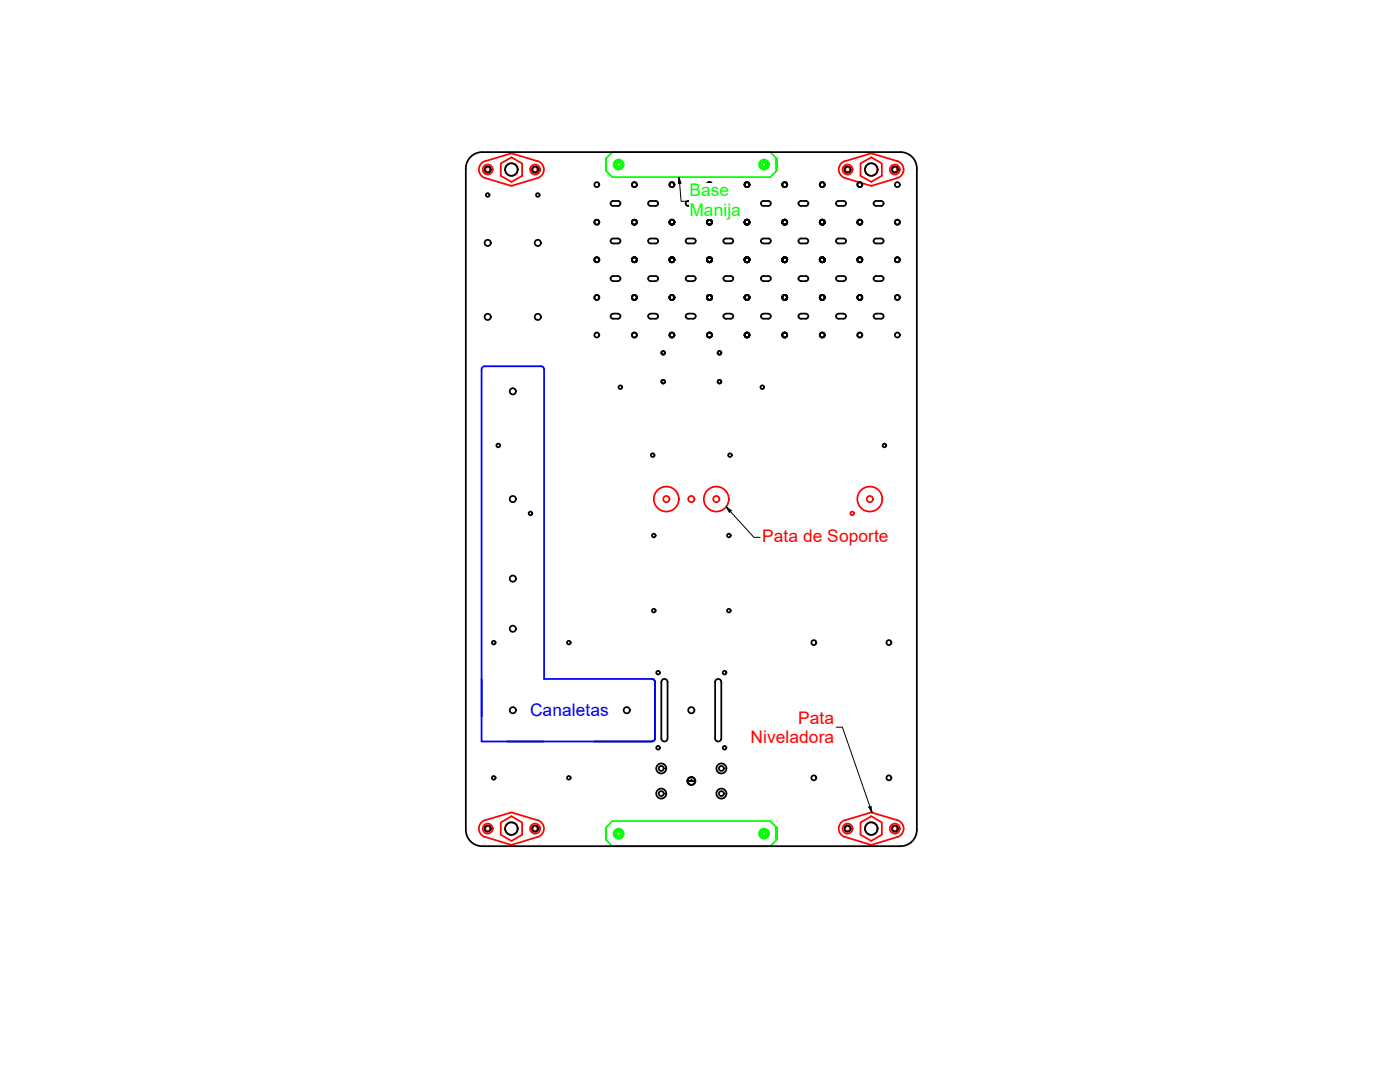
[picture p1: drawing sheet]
<svg xmlns="http://www.w3.org/2000/svg" width="559mm" height="432mm" viewBox="0 0 559 432" stroke-linecap="round" stroke-linejoin="round" font-family="sans-serif">
<defs><g id="words">
<g font-size="6.9" fill="#0f0">
<text x="275.1" y="78.2">Base</text>
<text x="275.1" y="86">Manija</text>
</g>
<g font-size="6.9" fill="#f00">
<text x="304.2" y="216.3">Pata de Soporte</text>
<text x="318.6" y="288.7">Pata</text>
<text x="299.6" y="296.6">Niveladora</text>
</g>
<text font-size="6.9" fill="#00f" x="211.6" y="285.8">Canaletas</text>
</g></defs>
<!-- layer: Border Red -->
<g fill="none" stroke="#f00" stroke-width=".7">
<path d="M193.6 64.3a3.5 3.5 0 0 0-2.5 3.4 3.5 3.5 0 0 0 2.5 3.3l10.2 3.1M193.7 64.3l10.3-3.1 10.6 3.1M199.9 65.2l4.3-2.4 4.2 2.4v5l-4.2 2.4-4.3-2.4zM203.8 74.1h.6M214.6 71.1l-10.2 3M214.6 64.3a3.5 3.5 0 0 1 2.5 3.4 3.5 3.5 0 0 1-2.5 3.3M337.3 64.3a3.5 3.5 0 0 0-2.5 3.4 3.5 3.5 0 0 0 2.5 3.3l10.2 3.1M337.3 64.3l10.4-3.1 10.5 3.1M343.5 65.2l4.3-2.4 4.2 2.4v5l-4.3 2.4-4.2-2.4zM347.5 74.1h.5M358.2 64.3a3.5 3.5 0 0 1 2.5 3.4 3.5 3.5 0 0 1-2.5 3.3M358.2 71.1l-10.2 3"/>
<path d="M193.7 334l10.5 3.1 10.4-3.1M199.9 328.2l4.3-2.4 4.2 2.4v4.9l-4.2 2.5-4.3-2.5zM214.6 327.3l-10.6-3.1-10.3 3.1a3.5 3.5 0 0 0-2.6 3.4 3.5 3.5 0 0 0 2.5 3.4M214.6 327.3a3.5 3.5 0 0 1 2.5 3.4 3.5 3.5 0 0 1-2.5 3.4M337.3 334l10.6 3.1 10.3-3.1M343.5 328.2l4.3-2.4 4.2 2.4v4.9l-4.3 2.5-4.2-2.5zM358.2 327.3a3.5 3.5 0 0 1 2.5 3.4 3.5 3.5 0 0 1-2.5 3.4M358.2 327.3l-10.5-3.1-10.4 3.1a3.5 3.5 0 0 0-2.5 3.4 3.5 3.5 0 0 0 2.5 3.4"/>
<circle cx="194.7" cy="67.7" r="2"/>
<circle cx="194.7" cy="67.7" r=".98"/>
<circle cx="204.1" cy="67.7" r="2.51"/>
<circle cx="213.6" cy="67.7" r="2"/>
<circle cx="213.6" cy="67.7" r=".98"/>
<circle cx="338.3" cy="67.7" r="2"/>
<circle cx="338.3" cy="67.7" r=".98"/>
<circle cx="347.8" cy="67.7" r="2.51"/>
<circle cx="357.2" cy="67.7" r="2"/>
<circle cx="357.2" cy="67.7" r=".98"/>
<circle cx="266" cy="199.2" r="5"/>
<circle cx="266" cy="199.2" r="1.24"/>
<circle cx="275.9" cy="199.2" r="1.24"/>
<circle cx="285.9" cy="199.2" r="5"/>
<circle cx="285.9" cy="199.2" r="1.24"/>
<circle cx="347.2" cy="199.2" r="5"/>
<circle cx="347.2" cy="199.2" r="1.24"/>
<circle cx="340.1" cy="204.9" r=".73"/>
<circle cx="194.7" cy="330.7" r="2"/>
<circle cx="194.7" cy="330.7" r=".98"/>
<circle cx="204.1" cy="330.7" r="2.51"/>
<circle cx="213.6" cy="330.7" r="2"/>
<circle cx="213.6" cy="330.7" r=".98"/>
<circle cx="338.3" cy="330.7" r="2"/>
<circle cx="338.3" cy="330.7" r=".98"/>
<circle cx="347.8" cy="330.7" r="2.51"/>
<circle cx="357.2" cy="330.7" r="2"/>
<circle cx="357.2" cy="330.7" r=".98"/>
</g>
<!-- layer: Border (ANSI) -->
<g fill="none" stroke="#000" stroke-width=".7">
<path d="M185.9 67.2v264a6.5 6.5 0 0 0 6.5 6.5M192.4 60.7a6.5 6.5 0 0 0-6.5 6.5M192.5 60.7h166.9a6.5 6.5 0 0 1 6.6 6.5M366 67.2v264a6.5 6.5 0 0 1-6.6 6.5h-166.9M244 95.5l.7-.3h2a.98 .98 0 0 1 .9 1 .98 .98 0 0 1-.9 1l-2.4-.1-.6-.9zM244 80.5l.7-.3h2a.98 .98 0 0 1 .9 1 .98 .98 0 0 1-.9 1l-2.4-.1-.6-.9zM259.7 95.2a.98 .98 0 0 0-1 1 .98 .98 0 0 0 1 1M259.7 80.2a.98 .98 0 0 0-1 1 .98 .98 0 0 0 1 1M259.7 97.2h2M259.7 95.2h2M259.7 82.2h2M259.7 80.2h2"/>
<path d="M261.7 80.2a.98 .98 0 0 1 1 1 .98 .98 0 0 1-1 1M261.7 95.2a.98 .98 0 0 1 1 1 .98 .98 0 0 1-1 1M274 80.5l.7-.3h2a.98 .98 0 0 1 1 1 .98 .98 0 0 1-1 1l-2.4-.1-.6-.9zM274 95.5l.7-.3h2a.98 .98 0 0 1 1 1 .98 .98 0 0 1-1 1l-2.4-.1-.6-.9zM289 95.5l.7-.3h2a.98 .98 0 0 1 1 1 .98 .98 0 0 1-1 1l-2.4-.1-.6-.9zM289 80.5l.7-.3h2a.98 .98 0 0 1 1 1 .98 .98 0 0 1-1 1l-2.4-.1-.6-.9zM304.7 97.2h2M304.7 95.2h2M304.7 82.2h2M304.7 80.2h2M304.7 95.2a.98 .98 0 0 0-1 1 .98 .98 0 0 0 1 1M304.7 80.2a.98 .98 0 0 0-1 1 .98 .98 0 0 0 1 1"/>
<path d="M306.7 95.2a.98 .98 0 0 1 1 1 .98 .98 0 0 1-1 1M306.7 80.2a.98 .98 0 0 1 1 1 .98 .98 0 0 1-1 1M319.7 95.2h2a.98 .98 0 0 1 .9 1 .98 .98 0 0 1-.9 1M319.7 80.2h2a.98 .98 0 0 1 .9 1 .98 .98 0 0 1-.9 1M319.7 97.2h2M319.7 82.2h2M319.7 95.2a.98 .98 0 0 0-1 1 .98 .98 0 0 0 1 1M319.7 80.2a.98 .98 0 0 0-1 1 .98 .98 0 0 0 1 1M334 95.5l.7-.3h2a.98 .98 0 0 1 1 1 .98 .98 0 0 1-1 1l-2.4-.1-.6-.9zM334 80.5l.7-.3h2a.98 .98 0 0 1 1 1 .98 .98 0 0 1-1 1l-2.4-.1-.6-.9zM351.7 80.2a.98 .98 0 0 1 1 1 .98 .98 0 0 1-1 1h-2a.98 .98 0 0 1-1-1 .98 .98 0 0 1 1-1h2M351.7 95.2a.98 .98 0 0 1 1 1 .98 .98 0 0 1-1 1h-2a.98 .98 0 0 1-1-1 .98 .98 0 0 1 1-1h2"/>
<path d="M244 110.5l.7-.3h2a1.02 1.02 0 0 1 1 1 1.02 1.02 0 0 1-1 1l-2.4-.1-.6-.9zM259.7 110.2a.98 .98 0 0 0-1 1 .98 .98 0 0 0 1 .9M259.7 112.2h2M259.7 110.2h2M261.7 110.2a.98 .98 0 0 1 1 1 .98 .98 0 0 1-1 .9M274 110.5l.7-.3h2a1.02 1.02 0 0 1 1 1 1.02 1.02 0 0 1-1 1l-2.4-.1-.6-.9zM289 110.5l.7-.3h2a1.02 1.02 0 0 1 1 1 1.02 1.02 0 0 1-1 1l-2.4-.1-.6-.9zM304.7 112.2h2M304.7 110.2h2M304.7 110.2a.98 .98 0 0 0-1 1 .98 .98 0 0 0 1 .9M306.7 110.2a.98 .98 0 0 1 1 1 .98 .98 0 0 1-1 .9M319.7 112.2h2"/>
<path d="M319.7 110.2h2M319.7 110.2a.98 .98 0 0 0-1 1 .98 .98 0 0 0 1 .9M321.7 110.2a.98 .98 0 0 1 .9 1 .98 .98 0 0 1-.9 .9M334 110.5l.7-.3h2a1.02 1.02 0 0 1 1 1 1.02 1.02 0 0 1-1 1l-2.4-.1-.6-.9zM351.7 110.2a.98 .98 0 0 1 1 1 .98 .98 0 0 1-1 .9l-2 .1a1.02 1.02 0 0 1-1-1 1.02 1.02 0 0 1 1-1h2M244.7 125.2h2M244.7 125.2a.98 .98 0 0 0-1 1 .98 .98 0 0 0 1 1h2a.98 .98 0 0 0 .9-1 .98 .98 0 0 0-.9-1M259.7 125.2a.98 .98 0 0 0-1 1 .98 .98 0 0 0 1 1M259.7 127.2h2M259.7 125.2h2M261.7 125.2a.98 .98 0 0 1 1 1 .98 .98 0 0 1-1 1M274.7 125.2a.98 .98 0 0 0-1 1 .98 .98 0 0 0 1 1h2a.98 .98 0 0 0 1-1 .98 .98 0 0 0-1-1"/>
<path d="M274.7 125.2h2M289.7 125.2h2M289.7 125.2a.98 .98 0 0 0-1 1 .98 .98 0 0 0 1 1h2a.98 .98 0 0 0 1-1 .98 .98 0 0 0-1-1M304.7 127.2h2M304.7 125.2h2M304.7 125.2a.98 .98 0 0 0-1 1 .98 .98 0 0 0 1 1M306.7 125.2a.98 .98 0 0 1 1 1 .98 .98 0 0 1-1 1M319.7 127.2h2M319.7 125.2h2M319.7 125.2a.98 .98 0 0 0-1 1 .98 .98 0 0 0 1 1M321.7 125.2a.98 .98 0 0 1 .9 1 .98 .98 0 0 1-.9 1M334.7 125.2a.98 .98 0 0 0-1 1 .98 .98 0 0 0 1 1h2a.98 .98 0 0 0 1-1 .98 .98 0 0 0-1-1"/>
<path d="M334.7 125.2h2M349.7 125.2a.98 .98 0 0 0-1 1 .98 .98 0 0 0 1 1h2a.98 .98 0 0 0 1-1 .98 .98 0 0 0-1-1M349.7 125.2h2M199.6 177.8a.73 .73 0 0 0-1-.7 .73 .73 0 0 0-.3 1.2 .73 .73 0 0 0 1.2-.2l.1-.3M353.8 177.8a.73 .73 0 0 0-1.1-.7 .73 .73 0 0 0-.2 1.2 .73 .73 0 0 0 1.2-.2l.1-.3M264 272.2v22.5a1.24 1.24 0 0 0 1.2 1.2 1.24 1.24 0 0 0 1.2-1.2v-22.5M264 272.2a1.24 1.24 0 0 1 1.2-1.2 1.24 1.24 0 0 1 1.2 1.2M285.4 272.2v22.5a1.24 1.24 0 0 0 1.3 1.2 1.24 1.24 0 0 0 1.2-1.2v-22.5M285.4 272.2a1.24 1.24 0 0 1 1.3-1.2 1.24 1.24 0 0 1 1.2 1.2M237 295.9h23.2M274.4 311.7h3h-3M274.4 311.7h3"/>
<path d="M276 311v.7"/>
<circle cx="194.7" cy="67.7" r="1.24"/>
<circle cx="194.7" cy="77.8" r=".73"/>
<circle cx="204.1" cy="67.7" r="2.51"/>
<circle cx="213.6" cy="67.7" r="1.24"/>
<circle cx="214.7" cy="77.8" r=".73"/>
<circle cx="238.2" cy="73.7" r=".98"/>
<circle cx="253.2" cy="73.7" r=".98"/>
<circle cx="268.2" cy="73.7" r=".98"/>
<circle cx="283.2" cy="73.7" r=".98"/>
<circle cx="298.2" cy="73.7" r=".98"/>
<circle cx="313.2" cy="73.7" r=".98"/>
<circle cx="328.2" cy="73.7" r=".98"/>
<circle cx="338.3" cy="67.7" r="1.24"/>
<circle cx="343.2" cy="73.7" r=".98"/>
<circle cx="347.8" cy="67.7" r="2.51"/>
<circle cx="357.2" cy="67.7" r="1.24"/>
<circle cx="358.2" cy="73.7" r=".98"/>
<circle cx="194.7" cy="96.9" r="1.24"/>
<circle cx="214.7" cy="96.9" r="1.24"/>
<circle cx="238.2" cy="88.7" r=".98"/>
<circle cx="253.2" cy="88.7" r=".98"/>
<circle cx="268.2" cy="88.7" r=".98"/>
<circle cx="283.2" cy="88.7" r=".98"/>
<circle cx="298.2" cy="88.7" r=".98"/>
<circle cx="313.2" cy="88.7" r=".98"/>
<circle cx="328.2" cy="88.7" r=".98"/>
<circle cx="343.2" cy="88.7" r=".98"/>
<circle cx="358.2" cy="88.7" r=".98"/>
<circle cx="238.2" cy="118.7" r=".98"/>
<circle cx="238.2" cy="103.7" r=".98"/>
<circle cx="253.2" cy="118.7" r=".98"/>
<circle cx="253.2" cy="103.7" r=".98"/>
<circle cx="268.2" cy="118.7" r=".98"/>
<circle cx="268.2" cy="103.7" r=".98"/>
<circle cx="283.2" cy="118.7" r=".98"/>
<circle cx="283.2" cy="103.7" r=".98"/>
<circle cx="298.2" cy="118.7" r=".98"/>
<circle cx="298.2" cy="103.7" r=".98"/>
<circle cx="313.2" cy="118.7" r=".98"/>
<circle cx="313.2" cy="103.7" r=".98"/>
<circle cx="328.2" cy="118.7" r=".98"/>
<circle cx="328.2" cy="103.7" r=".98"/>
<circle cx="343.2" cy="118.7" r=".98"/>
<circle cx="343.2" cy="103.7" r=".98"/>
<circle cx="358.2" cy="118.7" r=".98"/>
<circle cx="358.2" cy="103.7" r=".98"/>
<circle cx="194.7" cy="126.5" r="1.24"/>
<circle cx="214.7" cy="126.5" r="1.24"/>
<circle cx="238.2" cy="133.7" r=".98"/>
<circle cx="253.2" cy="133.7" r=".98"/>
<circle cx="268.2" cy="133.7" r=".98"/>
<circle cx="283.2" cy="133.7" r=".98"/>
<circle cx="298.2" cy="133.7" r=".98"/>
<circle cx="313.2" cy="133.7" r=".98"/>
<circle cx="328.2" cy="133.7" r=".98"/>
<circle cx="343.2" cy="133.7" r=".98"/>
<circle cx="358.2" cy="133.7" r=".98"/>
<circle cx="204.7" cy="156.2" r="1.24"/>
<circle cx="247.6" cy="154.5" r=".73"/>
<circle cx="264.7" cy="152.3" r=".73"/>
<circle cx="264.7" cy="140.8" r=".73"/>
<circle cx="287.2" cy="152.3" r=".73"/>
<circle cx="287.2" cy="140.8" r=".73"/>
<circle cx="304.3" cy="154.5" r=".73"/>
<circle cx="204.7" cy="199.2" r="1.24"/>
<circle cx="260.5" cy="181.6" r=".73"/>
<circle cx="291.4" cy="181.6" r=".73"/>
<circle cx="211.7" cy="204.9" r=".73"/>
<circle cx="261" cy="213.7" r=".73"/>
<circle cx="290.9" cy="213.7" r=".73"/>
<circle cx="204.7" cy="230.9" r="1.24"/>
<circle cx="197.1" cy="256.4" r=".73"/>
<circle cx="204.7" cy="250.9" r="1.24"/>
<circle cx="227" cy="256.4" r=".73"/>
<circle cx="261" cy="243.7" r=".73"/>
<circle cx="290.9" cy="243.7" r=".73"/>
<circle cx="324.8" cy="256.4" r=".98"/>
<circle cx="354.8" cy="256.4" r=".98"/>
<circle cx="262.7" cy="268.4" r=".73"/>
<circle cx="289.2" cy="268.4" r=".73"/>
<circle cx="204.7" cy="283.4" r="1.24"/>
<circle cx="250.2" cy="283.4" r="1.24"/>
<circle cx="262.7" cy="298.4" r=".73"/>
<circle cx="275.9" cy="283.4" r="1.24"/>
<circle cx="289.2" cy="298.4" r=".73"/>
<circle cx="197.1" cy="310.4" r=".73"/>
<circle cx="227" cy="310.4" r=".73"/>
<circle cx="263.9" cy="316.7" r="2"/>
<circle cx="263.9" cy="306.7" r="2"/>
<circle cx="263.9" cy="306.7" r=".98"/>
<circle cx="263.9" cy="316.7" r=".98"/>
<circle cx="275.9" cy="311.7" r="1.49"/>
<circle cx="275.9" cy="311.7" r="1.62"/>
<circle cx="287.9" cy="316.7" r="2"/>
<circle cx="287.9" cy="306.7" r="2"/>
<circle cx="287.9" cy="316.7" r=".98"/>
<circle cx="287.9" cy="306.7" r=".98"/>
<circle cx="324.8" cy="310.4" r=".98"/>
<circle cx="354.8" cy="310.4" r=".98"/>
<circle cx="194.7" cy="330.7" r="1.24"/>
<circle cx="204.1" cy="330.7" r="2.51"/>
<circle cx="213.6" cy="330.7" r="1.24"/>
<circle cx="338.3" cy="330.7" r="1.24"/>
<circle cx="347.8" cy="330.7" r="2.51"/>
<circle cx="357.2" cy="330.7" r="1.24"/>
</g>
<!-- layer: Border Green -->
<g fill="none" stroke="#0f0" stroke-width=".7">
<path d="M241.9 63.2v5zM241.9 63.2l2.5-2.5h63.1l2.4 2.5v5v-5v5l-2.4 2.5h-63.1l-2.5-2.5M245.6 64.9l1.4-.8 1.3 .8v1.6l-1.3 .8-1.4-.8zM303.5 64.9l1.4-.8 1.4 .8v1.6l-1.4 .8-1.4-.8zM241.9 330.2l2.5-2.5h63.1l2.4 2.5v5v-5v5l-2.4 2.5h-63.1l-2.5-2.5M241.9 330.2v5zM245.6 331.9l1.4-.8 1.3 .8v1.6l-1.3 .8-1.4-.8zM303.5 331.9l1.4-.8 1.4 .8v1.6l-1.4 .8-1.4-.8z"/>
<circle cx="246.9" cy="65.7" r="2"/>
<circle cx="246.9" cy="65.7" r=".79"/>
<circle cx="305" cy="65.7" r="2"/>
<circle cx="305" cy="65.7" r=".79"/>
<circle cx="246.9" cy="332.7" r="2"/>
<circle cx="246.9" cy="332.7" r=".79"/>
<circle cx="305" cy="332.7" r="2"/>
<circle cx="305" cy="332.7" r=".79"/>
</g>
<!-- layer: Border Blue -->
<path d="M192.2 147.4v138.5M193.4 146.2h22.5l.8 .2 .5 1M193.5 146.2l-.8 .2-.5 1M217.2 147.4v123.6h43l1 .5 .2 .7-.5-1-.7-.2M192.2 271v24.9h25M261.4 272.2v22.5l-.2 .7-.6 .4-58.4 .1" fill="none" stroke="#00f" stroke-width=".7"/>
<!-- layer: Symbol (ANSI) -->
<path d="M211.6 280.7h31.4v5.2h-31.4z" fill-rule="evenodd" fill="#fff"/>
<path d="M271 70.7l.8 2.5h-1zM271 70.7l.8 9.6h2.6" fill="none" stroke="#000" stroke-width=".4"/>
<path d="M271 70.7l.8 2.5h-1z" fill="#000"/>
<path d="M275.1 73.2h20.6v14.3h-20.6z" fill-rule="evenodd" fill="#fff"/>
<path d="M333.8 290.2h2.4l11.8 34.1M346.8 322.1l.9-.3 .3 2.5z" fill="none" stroke="#000" stroke-width=".4"/>
<path d="M346.8 322.1l.9-.3 .3 2.5z" fill="#000"/>
<path d="M299.6 283.7h33.3v13h-33.3z" fill-rule="evenodd" fill="#fff"/>
<path d="M289.9 202.3l2 1.5-.8 .7zM289.9 202.3l11 12.1h2.5" fill="none" stroke="#000" stroke-width=".4"/>
<path d="M289.9 202.3l2 1.5-.8 .7z" fill="#000"/>
<path d="M304.2 211.2h50.4v6.5h-50.4z" fill-rule="evenodd" fill="#fff"/>
<use href="#words"/>
</svg>
